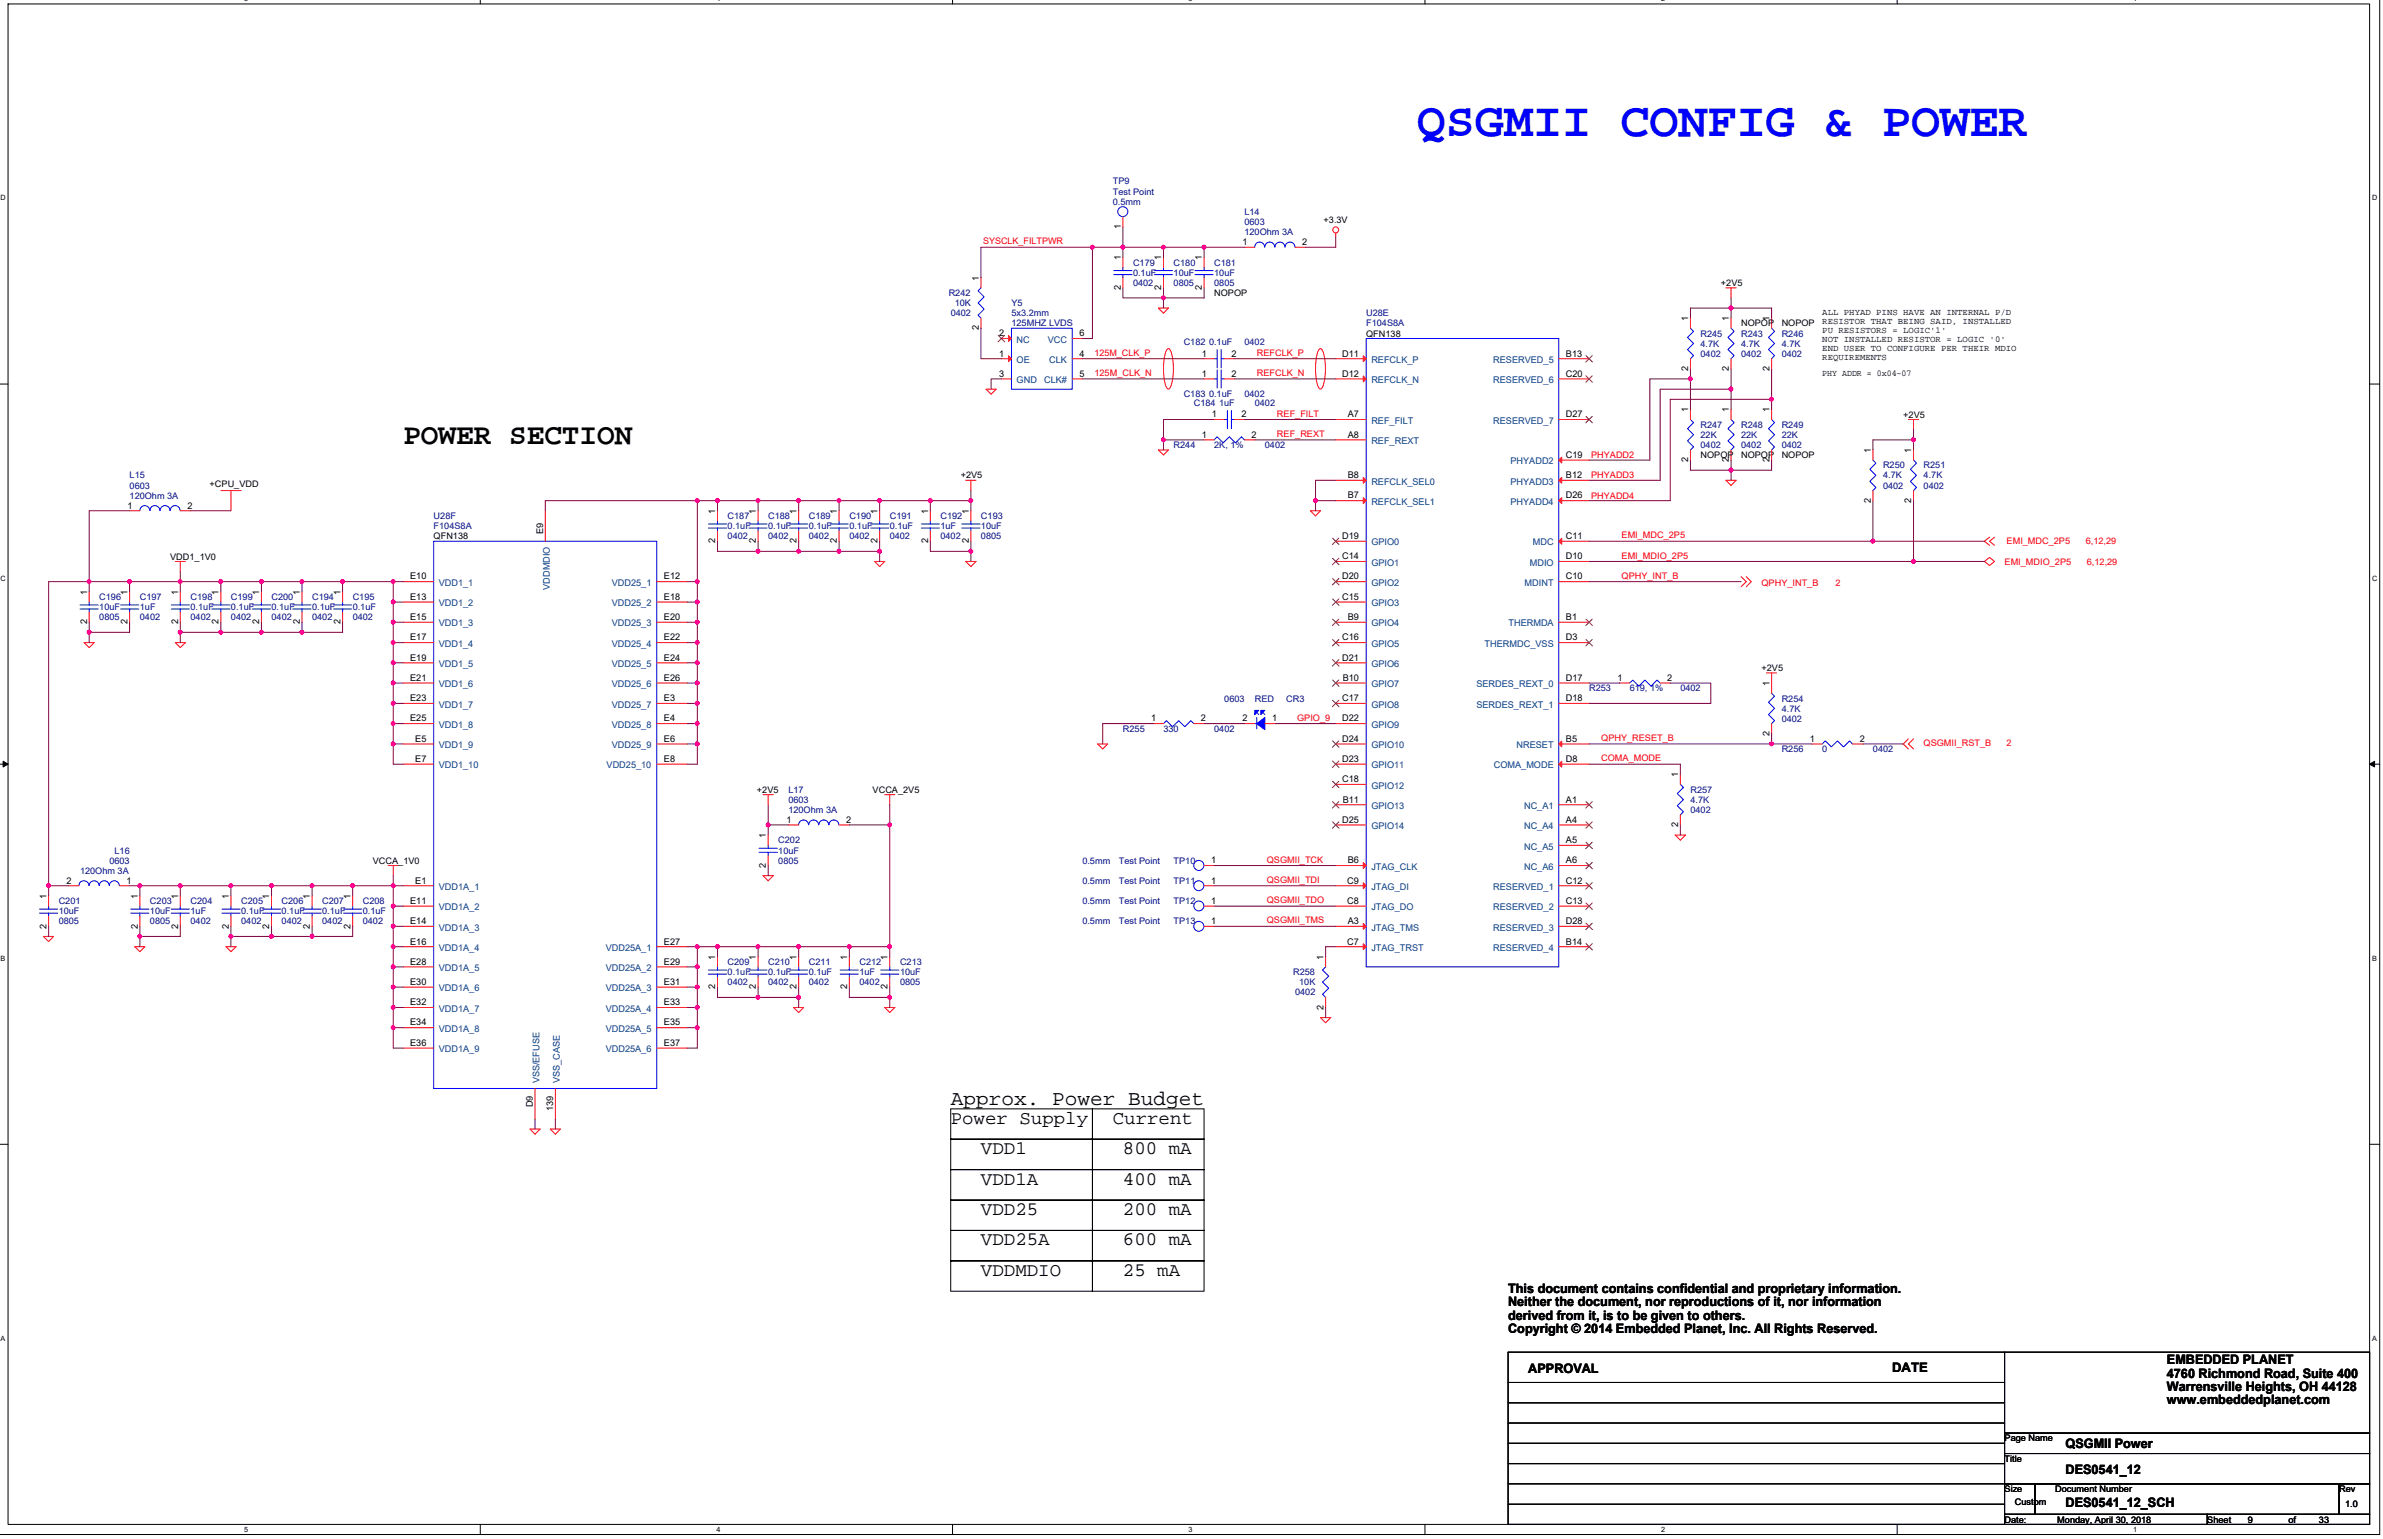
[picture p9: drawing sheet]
<svg xmlns="http://www.w3.org/2000/svg" width="275mm" height="177mm" viewBox="0 0 275 177" stroke-linecap="round" stroke-linejoin="round" font-family="sans-serif">
<defs><g id="words">
<text font-size="5.6" fill="#00f" x="163.3" y="15.6">QSGMII CONFIG &amp; POWER</text>
<text font-size="3.4" x="46.5" y="51.2">POWER SECTION</text>
<text font-size="2.4" x="109.6" y="127.4">Approx. Power Budget</text>
<g font-size="2.2">
<text x="109.6" y="129.6">Power Supply</text>
<text x="128.3" y="129.6">Current</text>
<text x="113.1" y="133">VDD1</text>
<text x="113.1" y="136.6">VDD1A</text>
<text x="129.5" y="133">800 mA</text>
<text x="129.5" y="136.6">400 mA</text>
<text x="113.1" y="140.1">VDD25</text>
<text x="113.1" y="143.6">VDD25A</text>
<text x="129.5" y="143.6">600 mA</text>
<text x="129.5" y="140.1">200 mA</text>
<text x="113.1" y="147.1">VDDMDIO</text>
<text x="129.5" y="147.1">25 mA</text>
</g>
<g font-size="1.5">
<text x="173.9" y="149">This document contains confidential and proprietary information.</text>
<text x="173.9" y="150.6">Neither the document, nor reproductions of it, nor information</text>
<text x="173.9" y="152.1">derived from it, is to be given to others.</text>
<text x="173.9" y="153.7">Copyright © 2014 Embedded Planet, Inc. All Rights Reserved.</text>
<text x="176.2" y="158.3">APPROVAL</text>
<text x="218.1" y="158.2">DATE</text>
<text x="249.8" y="157.2">EMBEDDED PLANET</text>
<text x="249.8" y="158.8">4760 Richmond Road, Suite 400</text>
<text x="249.8" y="160.3">Warrensville Heights, OH 44128</text>
<text x="249.8" y="161.9">www.embeddedplanet.com</text>
<text x="238.1" y="166.9">QSGMII Power</text>
<text x="238.1" y="173.7">DES0541_12_SCH</text>
<text x="238.1" y="169.9">DES0541_12</text>
</g>
<g font-size="1.1">
<text x="129.2" y="26.4" transform="rotate(-90 129.2 26.4)">1</text>
<text x="143.2" y="28.2">1</text>
<text x="150.1" y="28.2">2</text>
<text x="112.8" y="32.4" transform="rotate(-90 112.8 32.4)">1</text>
<text x="129.2" y="33.4" transform="rotate(-90 129.2 33.4)">2</text>
<text x="129.2" y="30" transform="rotate(-90 129.2 30)">1</text>
<text x="133.9" y="33.4" transform="rotate(-90 133.9 33.4)">2</text>
<text x="133.9" y="30" transform="rotate(-90 133.9 30)">1</text>
<text x="138.6" y="33.4" transform="rotate(-90 138.6 33.4)">2</text>
<text x="138.6" y="30" transform="rotate(-90 138.6 30)">1</text>
<text x="112.8" y="38.1" transform="rotate(-90 112.8 38.1)">2</text>
<text x="115.2" y="41.1">1</text>
<text x="115.2" y="38.8">2</text>
<text x="124.4" y="38.8">6</text>
<text x="124.4" y="41.1">4</text>
<text x="138.6" y="41.1">1</text>
<text x="142" y="41.1">2</text>
<text x="154.7" y="41.1">D11</text>
<text x="180.5" y="41.1">B13</text>
<text x="194.6" y="37" transform="rotate(-90 194.6 37)">1</text>
<text x="199.3" y="37" transform="rotate(-90 199.3 37)">1</text>
<text x="204" y="37" transform="rotate(-90 204 37)">1</text>
<text x="115.2" y="43.4">3</text>
<text x="124.4" y="43.4">5</text>
<text x="138.6" y="43.4">1</text>
<text x="142" y="43.4">2</text>
<text x="154.7" y="43.4">D12</text>
<text x="180.5" y="43.4">C20</text>
<text x="194.6" y="47.5" transform="rotate(-90 194.6 47.5)">1</text>
<text x="194.6" y="42.8" transform="rotate(-90 194.6 42.8)">2</text>
<text x="199.3" y="47.5" transform="rotate(-90 199.3 47.5)">1</text>
<text x="199.3" y="42.8" transform="rotate(-90 199.3 42.8)">2</text>
<text x="204" y="47.5" transform="rotate(-90 204 47.5)">1</text>
<text x="204" y="42.8" transform="rotate(-90 204 42.8)">2</text>
<text x="138.6" y="50.5">1</text>
<text x="139.7" y="48.1">1</text>
<text x="143.1" y="48.1">2</text>
<text x="144.3" y="50.5">2</text>
<text x="155.4" y="50.5">A8</text>
<text x="155.4" y="48.1">A7</text>
<text x="180.5" y="48.1">D27</text>
<text x="180.5" y="52.8">C19</text>
<text x="194.6" y="53.3" transform="rotate(-90 194.6 53.3)">2</text>
<text x="199.3" y="53.3" transform="rotate(-90 199.3 53.3)">2</text>
<text x="204" y="53.3" transform="rotate(-90 204 53.3)">2</text>
<text x="215.7" y="52.2" transform="rotate(-90 215.7 52.2)">1</text>
<text x="220.3" y="52.2" transform="rotate(-90 220.3 52.2)">1</text>
<text x="14.7" y="58.6">1</text>
<text x="21.6" y="58.6">2</text>
<text x="82.5" y="59.2" transform="rotate(-90 82.5 59.2)">1</text>
<text x="87.1" y="59.2" transform="rotate(-90 87.1 59.2)">1</text>
<text x="91.8" y="59.2" transform="rotate(-90 91.8 59.2)">1</text>
<text x="96.5" y="59.2" transform="rotate(-90 96.5 59.2)">1</text>
<text x="101.2" y="59.2" transform="rotate(-90 101.2 59.2)">1</text>
<text x="107" y="59.2" transform="rotate(-90 107 59.2)">1</text>
<text x="111.7" y="59.2" transform="rotate(-90 111.7 59.2)">1</text>
<text x="155.4" y="55.1">B8</text>
<text x="155.4" y="57.5">B7</text>
<text x="180.5" y="57.5">D26</text>
<text x="180.5" y="55.1">B12</text>
<text x="215.7" y="58" transform="rotate(-90 215.7 58)">2</text>
<text x="220.3" y="58" transform="rotate(-90 220.3 58)">2</text>
<text x="62.6" y="61.6" transform="rotate(-90 62.6 61.6)">E9</text>
<text x="82.5" y="62.6" transform="rotate(-90 82.5 62.6)">2</text>
<text x="87.1" y="62.6" transform="rotate(-90 87.1 62.6)">2</text>
<text x="91.8" y="62.6" transform="rotate(-90 91.8 62.6)">2</text>
<text x="96.5" y="62.6" transform="rotate(-90 96.5 62.6)">2</text>
<text x="101.2" y="62.6" transform="rotate(-90 101.2 62.6)">2</text>
<text x="107" y="62.6" transform="rotate(-90 107 62.6)">2</text>
<text x="111.7" y="62.6" transform="rotate(-90 111.7 62.6)">2</text>
<text x="154.7" y="64.5">C14</text>
<text x="154.7" y="62.1">D19</text>
<text x="180.5" y="62.1">C11</text>
<text x="180.5" y="64.5">D10</text>
<text x="10" y="72" transform="rotate(-90 10 72)">2</text>
<text x="10" y="68.6" transform="rotate(-90 10 68.6)">1</text>
<text x="14.7" y="72" transform="rotate(-90 14.7 72)">2</text>
<text x="14.7" y="68.6" transform="rotate(-90 14.7 68.6)">1</text>
<text x="20.5" y="72" transform="rotate(-90 20.5 72)">2</text>
<text x="20.5" y="68.6" transform="rotate(-90 20.5 68.6)">1</text>
<text x="25.2" y="72" transform="rotate(-90 25.2 72)">2</text>
<text x="25.2" y="68.6" transform="rotate(-90 25.2 68.6)">1</text>
<text x="29.9" y="72" transform="rotate(-90 29.9 72)">2</text>
<text x="29.9" y="68.6" transform="rotate(-90 29.9 68.6)">1</text>
<text x="34.6" y="72" transform="rotate(-90 34.6 72)">2</text>
<text x="34.6" y="68.6" transform="rotate(-90 34.6 68.6)">1</text>
<text x="39.2" y="72" transform="rotate(-90 39.2 72)">2</text>
<text x="39.2" y="68.6" transform="rotate(-90 39.2 68.6)">1</text>
<text x="47.3" y="66.8">E10</text>
<text x="47.3" y="69.1">E13</text>
<text x="47.3" y="71.5">E15</text>
<text x="76.5" y="71.5">E20</text>
<text x="76.5" y="69.1">E18</text>
<text x="76.5" y="66.8">E12</text>
<text x="154.7" y="69.1">C15</text>
<text x="154.7" y="66.8">D20</text>
<text x="155.4" y="71.5">B9</text>
<text x="180.5" y="66.8">C10</text>
<text x="180.5" y="71.5">B1</text>
<text x="47.3" y="76.1">E19</text>
<text x="47.3" y="73.8">E17</text>
<text x="76.5" y="76.1">E24</text>
<text x="76.5" y="73.8">E22</text>
<text x="154.7" y="76.1">D21</text>
<text x="154.7" y="73.8">C16</text>
<text x="180.5" y="73.8">D3</text>
<text x="47.3" y="83.2">E25</text>
<text x="47.3" y="80.8">E23</text>
<text x="47.3" y="78.5">E21</text>
<text x="76.5" y="83.2">E4</text>
<text x="76.5" y="80.8">E3</text>
<text x="76.5" y="78.5">E26</text>
<text x="132.7" y="83.2">1</text>
<text x="138.4" y="83.2">2</text>
<text x="143.2" y="83.2">2</text>
<text x="146.6" y="83.2">1</text>
<text x="154.7" y="83.2">D22</text>
<text x="154.7" y="80.8">C17</text>
<text x="154.8" y="78.5">B10</text>
<text x="180.5" y="80.8">D18</text>
<text x="180.5" y="78.5">D17</text>
<text x="186.5" y="78.5">1</text>
<text x="192.2" y="78.5">2</text>
<text x="204" y="79.1" transform="rotate(-90 204 79.1)">1</text>
<text x="47.9" y="87.8">E7</text>
<text x="47.9" y="85.5">E5</text>
<text x="76.5" y="87.8">E8</text>
<text x="76.5" y="85.5">E6</text>
<text x="154.7" y="87.8">D23</text>
<text x="154.7" y="85.5">D24</text>
<text x="180.5" y="87.8">D8</text>
<text x="180.5" y="85.5">B5</text>
<text x="193.5" y="89.6" transform="rotate(-90 193.5 89.6)">1</text>
<text x="204" y="84.8" transform="rotate(-90 204 84.8)">2</text>
<text x="208.7" y="85.5">1</text>
<text x="214.4" y="85.5">2</text>
<text x="90.7" y="94.8">1</text>
<text x="97.6" y="94.8">2</text>
<text x="154.7" y="94.8">D25</text>
<text x="154.7" y="90.2">C18</text>
<text x="154.8" y="92.5">B11</text>
<text x="180.5" y="92.5">A1</text>
<text x="180.5" y="94.8">A4</text>
<text x="193.5" y="95.3" transform="rotate(-90 193.5 95.3)">2</text>
<text x="7.7" y="101.8">2</text>
<text x="14.6" y="101.8">1</text>
<text x="47.9" y="101.8">E1</text>
<text x="88.3" y="100" transform="rotate(-90 88.3 100)">2</text>
<text x="88.3" y="96.6" transform="rotate(-90 88.3 96.6)">1</text>
<text x="139.6" y="99.5">1</text>
<text x="139.6" y="101.8">1</text>
<text x="155.3" y="101.8">C9</text>
<text x="155.4" y="99.5">B6</text>
<text x="180.5" y="97.2">A5</text>
<text x="180.5" y="99.5">A6</text>
<text x="180.5" y="101.8">C12</text>
<text x="5.4" y="107" transform="rotate(-90 5.4 107)">2</text>
<text x="5.4" y="103.6" transform="rotate(-90 5.4 103.6)">1</text>
<text x="15.9" y="107" transform="rotate(-90 15.9 107)">2</text>
<text x="15.9" y="103.6" transform="rotate(-90 15.9 103.6)">1</text>
<text x="20.5" y="107" transform="rotate(-90 20.5 107)">2</text>
<text x="20.5" y="103.6" transform="rotate(-90 20.5 103.6)">1</text>
<text x="26.4" y="107" transform="rotate(-90 26.4 107)">2</text>
<text x="26.4" y="103.6" transform="rotate(-90 26.4 103.6)">1</text>
<text x="31" y="107" transform="rotate(-90 31 107)">2</text>
<text x="31" y="103.6" transform="rotate(-90 31 103.6)">1</text>
<text x="35.7" y="107" transform="rotate(-90 35.7 107)">2</text>
<text x="35.7" y="103.6" transform="rotate(-90 35.7 103.6)">1</text>
<text x="40.4" y="107" transform="rotate(-90 40.4 107)">2</text>
<text x="40.4" y="103.6" transform="rotate(-90 40.4 103.6)">1</text>
<text x="47.3" y="104.2">E11</text>
<text x="47.3" y="106.5">E14</text>
<text x="139.6" y="104.2">1</text>
<text x="139.6" y="106.5">1</text>
<text x="155.3" y="104.2">C8</text>
<text x="155.4" y="106.5">A3</text>
<text x="180.5" y="106.5">D28</text>
<text x="180.5" y="104.2">C13</text>
<text x="47.3" y="111.2">E28</text>
<text x="47.3" y="108.9">E16</text>
<text x="47.3" y="113.5">E30</text>
<text x="76.5" y="113.5">E31</text>
<text x="76.5" y="111.2">E29</text>
<text x="76.5" y="108.9">E27</text>
<text x="82.5" y="110.6" transform="rotate(-90 82.5 110.6)">1</text>
<text x="87.1" y="110.6" transform="rotate(-90 87.1 110.6)">1</text>
<text x="91.8" y="110.6" transform="rotate(-90 91.8 110.6)">1</text>
<text x="97.7" y="110.6" transform="rotate(-90 97.7 110.6)">1</text>
<text x="102.3" y="110.6" transform="rotate(-90 102.3 110.6)">1</text>
<text x="152.6" y="110.6" transform="rotate(-90 152.6 110.6)">1</text>
<text x="155.3" y="108.9">C7</text>
<text x="180.5" y="108.9">B14</text>
<text x="47.3" y="118.2">E34</text>
<text x="47.3" y="115.9">E32</text>
<text x="76.5" y="118.2">E35</text>
<text x="76.5" y="115.9">E33</text>
<text x="82.5" y="114" transform="rotate(-90 82.5 114)">2</text>
<text x="87.1" y="114" transform="rotate(-90 87.1 114)">2</text>
<text x="91.8" y="114" transform="rotate(-90 91.8 114)">2</text>
<text x="97.7" y="114" transform="rotate(-90 97.7 114)">2</text>
<text x="102.3" y="114" transform="rotate(-90 102.3 114)">2</text>
<text x="152.6" y="116.4" transform="rotate(-90 152.6 116.4)">2</text>
<text x="47.3" y="120.6">E36</text>
<text x="76.5" y="120.6">E37</text>
<text x="61.4" y="127.6" transform="rotate(-90 61.4 127.6)">D9</text>
<text x="63.8" y="128.1" transform="rotate(-90 63.8 128.1)">139</text>
</g>
<g font-size="1.1" fill="#004080">
<text x="117.2" y="41.8">OE</text>
<text x="117.2" y="39.5">NC</text>
<text x="120.8" y="39.5">VCC</text>
<text x="121" y="41.8">CLK</text>
<text x="158.1" y="41.8">REFCLK_P</text>
<text x="172.1" y="41.8">RESERVED_5</text>
<text x="117.2" y="44.2">GND</text>
<text x="120.4" y="44.2">CLK#</text>
<text x="158.1" y="44.2">REFCLK_N</text>
<text x="172.1" y="44.2">RESERVED_6</text>
<text x="158.1" y="51.2">REF_REXT</text>
<text x="158.1" y="48.8">REF_FILT</text>
<text x="172.1" y="48.8">RESERVED_7</text>
<text x="174.1" y="53.5">PHYADD2</text>
<text x="158.1" y="55.8">REFCLK_SEL0</text>
<text x="158.1" y="58.2">REFCLK_SEL1</text>
<text x="174.1" y="58.2">PHYADD4</text>
<text x="174.1" y="55.8">PHYADD3</text>
<text x="158.1" y="65.2">GPIO1</text>
<text x="158.1" y="62.9">GPIO0</text>
<text x="176.4" y="65.2">MDIO</text>
<text x="176.7" y="62.9">MDC</text>
<text x="50.6" y="67.5">VDD1_1</text>
<text x="50.6" y="69.9">VDD1_2</text>
<text x="63.4" y="68" transform="rotate(-90 63.4 68)">VDDMDIO</text>
<text x="70.5" y="69.9">VDD25_2</text>
<text x="70.5" y="67.5">VDD25_1</text>
<text x="158.1" y="69.9">GPIO3</text>
<text x="158.1" y="67.5">GPIO2</text>
<text x="175.8" y="67.5">MDINT</text>
<text x="50.6" y="76.9">VDD1_5</text>
<text x="50.6" y="74.6">VDD1_4</text>
<text x="50.6" y="72.2">VDD1_3</text>
<text x="70.5" y="76.9">VDD25_5</text>
<text x="70.5" y="74.6">VDD25_4</text>
<text x="70.5" y="72.2">VDD25_3</text>
<text x="158.1" y="76.9">GPIO6</text>
<text x="158.1" y="74.6">GPIO5</text>
<text x="158.1" y="72.2">GPIO4</text>
<text x="171.2" y="74.6">THERMDC_VSS</text>
<text x="173.9" y="72.2">THERMDA</text>
<text x="50.6" y="83.9">VDD1_8</text>
<text x="50.6" y="81.6">VDD1_7</text>
<text x="50.6" y="79.2">VDD1_6</text>
<text x="70.5" y="83.9">VDD25_8</text>
<text x="70.5" y="81.6">VDD25_7</text>
<text x="70.5" y="79.2">VDD25_6</text>
<text x="158.1" y="83.9">GPIO9</text>
<text x="158.1" y="81.6">GPIO8</text>
<text x="158.1" y="79.2">GPIO7</text>
<text x="170.2" y="81.6">SERDES_REXT_1</text>
<text x="170.2" y="79.2">SERDES_REXT_0</text>
<text x="50.6" y="88.6">VDD1_10</text>
<text x="50.6" y="86.2">VDD1_9</text>
<text x="69.9" y="88.6">VDD25_10</text>
<text x="70.5" y="86.2">VDD25_9</text>
<text x="158.1" y="88.6">GPIO11</text>
<text x="158.1" y="86.2">GPIO10</text>
<text x="172.2" y="88.6">COMA_MODE</text>
<text x="174.8" y="86.2">NRESET</text>
<text x="158.1" y="95.6">GPIO14</text>
<text x="158.1" y="93.3">GPIO13</text>
<text x="158.1" y="90.9">GPIO12</text>
<text x="175.7" y="93.3">NC_A1</text>
<text x="175.7" y="95.6">NC_A4</text>
<text x="158.1" y="100.3">JTAG_CLK</text>
<text x="175.7" y="97.9">NC_A5</text>
<text x="175.7" y="100.3">NC_A6</text>
<text x="50.6" y="104.9">VDD1A_2</text>
<text x="50.6" y="107.3">VDD1A_3</text>
<text x="50.6" y="102.6">VDD1A_1</text>
<text x="158.1" y="102.6">JTAG_DI</text>
<text x="158.1" y="104.9">JTAG_DO</text>
<text x="158.1" y="107.3">JTAG_TMS</text>
<text x="172.1" y="107.3">RESERVED_3</text>
<text x="172.1" y="104.9">RESERVED_2</text>
<text x="172.1" y="102.6">RESERVED_1</text>
<text x="50.6" y="111.9">VDD1A_5</text>
<text x="50.6" y="109.6">VDD1A_4</text>
<text x="69.8" y="111.9">VDD25A_2</text>
<text x="69.8" y="109.6">VDD25A_1</text>
<text x="158.1" y="109.6">JTAG_TRST</text>
<text x="172.1" y="109.6">RESERVED_4</text>
<text x="50.6" y="118.9">VDD1A_8</text>
<text x="50.6" y="116.6">VDD1A_7</text>
<text x="50.6" y="114.3">VDD1A_6</text>
<text x="69.8" y="118.9">VDD25A_5</text>
<text x="69.8" y="116.6">VDD25A_4</text>
<text x="69.8" y="114.3">VDD25A_3</text>
<text x="50.6" y="121.3">VDD1A_9</text>
<text x="62.2" y="124.9" transform="rotate(-90 62.2 124.9)">VSS/EFUSE</text>
<text x="64.5" y="124.9" transform="rotate(-90 64.5 124.9)">VSS_CASE</text>
<text x="69.8" y="121.3">VDD25A_6</text>
</g>
<g font-size="1" fill="#000080">
<text x="128.3" y="21.3">TP9</text>
<text x="128.3" y="22.4">Test Point</text>
<text x="128.3" y="23.6">0.5mm</text>
<text x="143.5" y="24.8">L14</text>
<text x="143.5" y="27.1">120Ohm 3A</text>
<text x="143.5" y="25.9">0603</text>
<text x="109.4" y="34.1">R242</text>
<text x="110.1" y="35.3">10K</text>
<text x="116.6" y="35.3">Y5</text>
<text x="130.6" y="30.6">C179</text>
<text x="130.6" y="31.8">0.1uF</text>
<text x="130.6" y="32.9">0402</text>
<text x="135.3" y="30.6">C180</text>
<text x="135.3" y="31.8">10uF</text>
<text x="135.3" y="32.9">0805</text>
<text x="140" y="30.6">C181</text>
<text x="140" y="31.8">10uF</text>
<text x="140" y="32.9">0805</text>
<text x="109.6" y="36.5">0402</text>
<text x="116.6" y="37.6">125MHZ LVDS</text>
<text x="116.6" y="36.5">5x3.2mm</text>
<text x="136.5" y="39.7">C182 0.1uF</text>
<text x="143.5" y="39.7">0402</text>
<text x="157.5" y="37.6">F104S8A</text>
<text x="157.5" y="36.5">U28E</text>
<text x="196" y="38.8">R245</text>
<text x="196" y="40">4.7K</text>
<text x="196" y="41.1">0402</text>
<text x="200.7" y="38.8">R243</text>
<text x="200.7" y="40">4.7K</text>
<text x="200.7" y="41.1">0402</text>
<text x="205.4" y="38.8">R246</text>
<text x="205.4" y="40">4.7K</text>
<text x="205.4" y="41.1">0402</text>
<text x="136.5" y="45.8">C183 0.1uF</text>
<text x="137.6" y="46.7">C184 1uF</text>
<text x="143.5" y="45.8">0402</text>
<text x="144.6" y="46.7">0402</text>
<text x="135.3" y="51.7">R244</text>
<text x="140" y="51.7">2K, 1%</text>
<text x="145.8" y="51.7">0402</text>
<text x="196" y="49.3">R247</text>
<text x="196" y="50.5">22K</text>
<text x="196" y="51.7">0402</text>
<text x="200.7" y="49.3">R248</text>
<text x="200.7" y="50.5">22K</text>
<text x="200.7" y="51.7">0402</text>
<text x="205.4" y="49.3">R249</text>
<text x="205.4" y="50.5">22K</text>
<text x="205.4" y="51.7">0402</text>
<text x="217.1" y="54">R250</text>
<text x="221.8" y="54">R251</text>
<text x="14.9" y="55.2">L15</text>
<text x="14.9" y="57.5">120Ohm 3A</text>
<text x="14.9" y="56.3">0603</text>
<text x="50" y="59.8">U28F</text>
<text x="83.9" y="59.8">C187</text>
<text x="88.6" y="59.8">C188</text>
<text x="93.2" y="59.8">C189</text>
<text x="97.9" y="59.8">C190</text>
<text x="102.6" y="59.8">C191</text>
<text x="108.4" y="59.8">C192</text>
<text x="113.1" y="59.8">C193</text>
<text x="217.1" y="55.2">4.7K</text>
<text x="217.1" y="56.3">0402</text>
<text x="221.8" y="55.2">4.7K</text>
<text x="221.8" y="56.3">0402</text>
<text x="50" y="61">F104S8A</text>
<text x="83.9" y="61">0.1uF</text>
<text x="83.9" y="62.2">0402</text>
<text x="88.6" y="61">0.1uF</text>
<text x="88.6" y="62.2">0402</text>
<text x="93.2" y="61">0.1uF</text>
<text x="93.2" y="62.2">0402</text>
<text x="97.9" y="61">0.1uF</text>
<text x="97.9" y="62.2">0402</text>
<text x="102.6" y="61">0.1uF</text>
<text x="102.6" y="62.2">0402</text>
<text x="108.4" y="61">1uF</text>
<text x="108.4" y="62.2">0402</text>
<text x="113.1" y="61">10uF</text>
<text x="113.1" y="62.2">0805</text>
<text x="11.4" y="69.2">C196</text>
<text x="11.4" y="70.3">10uF</text>
<text x="11.4" y="71.5">0805</text>
<text x="16.1" y="69.2">C197</text>
<text x="16.1" y="70.3">1uF</text>
<text x="16.1" y="71.5">0402</text>
<text x="22" y="69.2">C198</text>
<text x="22" y="70.3">0.1uF</text>
<text x="22" y="71.5">0402</text>
<text x="26.6" y="69.2">C199</text>
<text x="26.6" y="70.3">0.1uF</text>
<text x="26.6" y="71.5">0402</text>
<text x="31.3" y="69.2">C200</text>
<text x="31.3" y="70.3">0.1uF</text>
<text x="31.3" y="71.5">0402</text>
<text x="36" y="69.2">C194</text>
<text x="36" y="70.3">0.1uF</text>
<text x="36" y="71.5">0402</text>
<text x="40.7" y="69.2">C195</text>
<text x="40.7" y="70.3">0.1uF</text>
<text x="40.7" y="71.5">0402</text>
<text x="141.1" y="80.9">0603</text>
<text x="144.6" y="80.9">RED</text>
<text x="148.3" y="80.9">CR3</text>
<text x="183.2" y="79.7">R253</text>
<text x="187.9" y="79.7">619, 1%</text>
<text x="193.7" y="79.7">0402</text>
<text x="205.4" y="80.9">R254</text>
<text x="205.4" y="82">4.7K</text>
<text x="205.4" y="83.2">0402</text>
<text x="129.5" y="84.4">R255</text>
<text x="134.1" y="84.4">330</text>
<text x="140" y="84.4">0402</text>
<text x="205.4" y="86.7">R256</text>
<text x="210.1" y="86.7">0</text>
<text x="215.9" y="86.7">0402</text>
<text x="90.9" y="91.4">L17</text>
<text x="90.9" y="93.7">120Ohm 3A</text>
<text x="90.9" y="92.6">0603</text>
<text x="194.9" y="91.4">R257</text>
<text x="194.9" y="92.6">4.7K</text>
<text x="194.9" y="93.7">0402</text>
<text x="9.2" y="100.7">120Ohm 3A</text>
<text x="12.6" y="99.6">0603</text>
<text x="13.2" y="98.4">L16</text>
<text x="89.7" y="97.2">C202</text>
<text x="89.7" y="98.4">10uF</text>
<text x="89.7" y="99.6">0805</text>
<text x="124.8" y="99.6">0.5mm</text>
<text x="124.8" y="101.9">0.5mm</text>
<text x="129" y="99.6">Test Point</text>
<text x="129" y="101.9">Test Point</text>
<text x="135.3" y="99.6">TP10</text>
<text x="135.3" y="101.9">TP11</text>
<text x="6.8" y="104.2">C201</text>
<text x="6.8" y="105.4">10uF</text>
<text x="6.8" y="106.6">0805</text>
<text x="17.3" y="104.2">C203</text>
<text x="17.3" y="105.4">10uF</text>
<text x="17.3" y="106.6">0805</text>
<text x="22" y="104.2">C204</text>
<text x="22" y="105.4">1uF</text>
<text x="22" y="106.6">0402</text>
<text x="27.8" y="104.2">C205</text>
<text x="27.8" y="105.4">0.1uF</text>
<text x="27.8" y="106.6">0402</text>
<text x="32.5" y="104.2">C206</text>
<text x="32.5" y="105.4">0.1uF</text>
<text x="32.5" y="106.6">0402</text>
<text x="37.1" y="104.2">C207</text>
<text x="37.1" y="105.4">0.1uF</text>
<text x="37.1" y="106.6">0402</text>
<text x="41.8" y="104.2">C208</text>
<text x="41.8" y="105.4">0.1uF</text>
<text x="41.8" y="106.6">0402</text>
<text x="124.8" y="104.2">0.5mm</text>
<text x="124.8" y="106.6">0.5mm</text>
<text x="129" y="104.2">Test Point</text>
<text x="129" y="106.6">Test Point</text>
<text x="135.3" y="104.2">TP12</text>
<text x="135.3" y="106.6">TP13</text>
<text x="83.9" y="111.2">C209</text>
<text x="83.9" y="112.4">0.1uF</text>
<text x="83.9" y="113.6">0402</text>
<text x="88.6" y="111.2">C210</text>
<text x="88.6" y="112.4">0.1uF</text>
<text x="88.6" y="113.6">0402</text>
<text x="93.2" y="111.2">C211</text>
<text x="93.2" y="112.4">0.1uF</text>
<text x="93.2" y="113.6">0402</text>
<text x="99.1" y="111.2">C212</text>
<text x="99.1" y="112.4">1uF</text>
<text x="99.1" y="113.6">0402</text>
<text x="103.8" y="111.2">C213</text>
<text x="103.8" y="112.4">10uF</text>
<text x="103.8" y="113.6">0805</text>
<text x="149.1" y="112.4">R258</text>
<text x="149.8" y="113.6">10K</text>
<text x="149.3" y="114.7">0402</text>
</g>
<g font-size="1" fill="#f00">
<text x="113.3" y="28.2">SYSCLK_FILTPWR</text>
<text x="126.2" y="41">125M_CLK_P</text>
<text x="144.9" y="41">REFCLK_P</text>
<text x="126.2" y="43.3">125M_CLK_N</text>
<text x="144.9" y="43.3">REFCLK_N</text>
<text x="147.2" y="50.4">REF_REXT</text>
<text x="147.2" y="48">REF_FILT</text>
<text x="183.4" y="52.8">PHYADD2</text>
<text x="183.4" y="55.1">PHYADD3</text>
<text x="183.4" y="57.5">PHYADD4</text>
<text x="186.9" y="62.1">EMI_MDC_2P5</text>
<text x="186.9" y="64.4">EMI_MDIO_2P5</text>
<text x="231.1" y="65.1">EMI_MDIO_2P5</text>
<text x="231.3" y="62.7">EMI_MDC_2P5</text>
<text x="240.4" y="62.7">6,12,29</text>
<text x="240.6" y="65.1">6,12,29</text>
<text x="186.9" y="66.7">QPHY_INT_B</text>
<text x="203.1" y="67.5">QPHY_INT_B</text>
<text x="211.6" y="67.5">2</text>
<text x="149.5" y="83.1">GPIO_9</text>
<text x="184.6" y="87.7">COMA_MODE</text>
<text x="184.6" y="85.4">QPHY_RESET_B</text>
<text x="221.8" y="86">QSGMII_RST_B</text>
<text x="231.3" y="86">2</text>
<text x="146" y="99.4">QSGMII_TCK</text>
<text x="146" y="101.8">QSGMII_TDI</text>
<text x="146" y="104.1">QSGMII_TDO</text>
<text x="146" y="106.4">QSGMII_TMS</text>
</g>
<g font-size="1">
<text x="152.6" y="25.7">+3.3V</text>
<text x="140" y="34.1">NOPOP</text>
<text x="198.4" y="32.9">+2V5</text>
<text x="157.5" y="38.8">QFN138</text>
<text x="200.7" y="37.6">NOPOP</text>
<text x="205.4" y="37.6">NOPOP</text>
<text x="210.1" y="36.3">ALL PHYAD PINS HAVE AN INTERNAL P/D</text>
<text x="210.1" y="37.3">RESISTOR THAT BEING SAID, INSTALLED</text>
<text x="210.1" y="38.4">PU RESISTORS = LOGIC'1'</text>
<text x="210.1" y="39.4">NOT INSTALLED RESISTOR = LOGIC '0'</text>
<text x="210.1" y="40.5">END USER TO CONFIGURE PER THEIR MDIO</text>
<text x="210.1" y="41.5">REQUIREMENTS</text>
<text x="210.1" y="43.3">PHY ADDR = 0x04~07</text>
<text x="196" y="52.8">NOPOP</text>
<text x="200.7" y="52.8">NOPOP</text>
<text x="205.4" y="52.8">NOPOP</text>
<text x="219.4" y="48.1">+2V5</text>
<text x="24.2" y="56.1">+CPU_VDD</text>
<text x="110.8" y="55.2">+2V5</text>
<text x="19.6" y="64.5">VDD1_1V0</text>
<text x="50" y="62.2">QFN138</text>
<text x="203.1" y="77.4">+2V5</text>
<text x="87.3" y="91.4">+2V5</text>
<text x="100.6" y="91.4">VCCA_2V5</text>
<text x="43" y="99.6">VCCA_1V0</text>
<text x="231.1" y="166.1">Page Name</text>
<text x="231.1" y="168.5">Title</text>
<text x="231.1" y="172">Size</text>
<text x="232.3" y="173.5">Custom</text>
<text x="236.9" y="172">Document Number</text>
<text x="269.7" y="172">Rev</text>
<text x="270.4" y="173.7">1.0</text>
<text x="231.1" y="175.5">Date:</text>
<text x="237.2" y="175.5">Monday, April 30, 2018</text>
<text x="254.5" y="175.5">Sheet</text>
<text x="259.1" y="175.5">9</text>
<text x="263.8" y="175.5">of</text>
<text x="267.3" y="175.5">33</text>
</g>
<g font-size=".8">
<text x="28.1" y=".2">5</text>
<text x="82.6" y=".2">4</text>
<text x="137" y=".2">3</text>
<text x="191.5" y=".2">2</text>
<text x="245.9" y=".2">1</text>
<text x=".1" y="23.1">D</text>
<text x="273.5" y="23.1">D</text>
<text x=".1" y="66.9">C</text>
<text x="273.5" y="66.9">C</text>
<text x=".1" y="110.7">B</text>
<text x="273.5" y="110.7">B</text>
<text x=".1" y="154.5">A</text>
<text x="273.5" y="154.5">A</text>
<text x="28.1" y="176.6">5</text>
<text x="82.6" y="176.6">4</text>
<text x="137" y="176.6">3</text>
<text x="191.5" y="176.6">2</text>
<text x="245.9" y="176.6">1</text>
</g>
</g></defs>
<path d="M274.3 -.1v177h-274.4M.9 .5h272.3v175.2h-272.3z" fill="none" stroke="#000" stroke-width=".12"/>
<g fill="#fff">
<path d="M28.1 -.1h.5v.4h-.5z"/>
<path d="M28.1 175.8h.5v1h-.5z"/>
</g>
<path d="M55.4 -.1v.6M55.4 175.7v1.2" fill="none" stroke="#000" stroke-width=".12"/>
<g fill="#fff">
<path d="M82.6 -.1h.5v.4h-.5z"/>
<path d="M82.6 175.8h.5v1h-.5z"/>
</g>
<path d="M109.8 -.1v.6M109.8 175.7v1.2" fill="none" stroke="#000" stroke-width=".12"/>
<g fill="#fff">
<path d="M137 -.1h.5v.4h-.5z"/>
<path d="M137 175.8h.5v1h-.5z"/>
</g>
<path d="M164.3 -.1v.6M164.3 175.7v1.2" fill="none" stroke="#000" stroke-width=".12"/>
<g fill="#fff">
<path d="M191.5 -.1h.5v.4h-.5z"/>
<path d="M191.5 175.8h.5v1h-.5z"/>
</g>
<path d="M218.7 -.1v.6M218.7 175.7v1.2" fill="none" stroke="#000" stroke-width=".12"/>
<g fill="#fff">
<path d="M245.9 -.1h.5v.4h-.5z"/>
<path d="M245.9 175.8h.5v1h-.5z"/>
<path d="M.1 22.4h.6v.9h-.6z"/>
<path d="M273.5 22.4h.6v.9h-.6z"/>
<path d="M.1 66.2h.6v.9h-.6z"/>
<path d="M273.5 66.2h.6v.9h-.6z"/>
</g>
<path d="M-.1 44.3h1M273.2 44.3h1.1" fill="none" stroke="#000" stroke-width=".12"/>
<g fill="#fff">
<path d="M.1 110h.5v.9h-.5z"/>
<path d="M273.5 110h.5v.9h-.5z"/>
</g>
<path d="M-.1 88.1h1M273.2 88.1h1.1" fill="none" stroke="#000" stroke-width=".12"/>
<path d="M.4 87.7l.5 .4-.5 .3zM273.2 88.1l.5-.4v.7z" fill="#000" stroke="#000" stroke-width=".12"/>
<g fill="#fff">
<path d="M.1 153.8h.5v.9h-.5z"/>
<path d="M273.5 153.8h.5v.9h-.5z"/>
</g>
<g fill="none" stroke="#000" stroke-width=".12">
<path d="M-.1 131.9h1M109.6 127.8h16.3v3.5h-16.3zM109.6 131.3h16.3v3.5h-16.3zM109.6 134.8h16.3v3.5h-16.3zM109.6 138.3h16.3v3.5h-16.3zM125.9 127.8h12.9v3.5h-12.9zM125.9 131.3h12.9v3.5h-12.9zM125.9 134.8h12.9v3.5h-12.9zM125.9 138.3h12.9v3.5h-12.9zM273.2 131.9h1.1M109.6 141.8h16.3v3.5h-16.3zM109.6 145.3h16.3v3.5h-16.3z"/>
<path d="M125.9 141.8h12.9v3.5h-12.9zM125.9 145.3h12.9v3.5h-12.9zM173.9 159.4h57.2M231.1 155.9h42.1v9.3h-42.1zM231.1 155.9h-57.2v19.8h57.2M173.9 173.4h57.2M173.9 171h57.2M173.9 168.7h57.2M173.9 166.4h57.2M173.9 164h57.2M173.9 161.7h57.2M231.1 165.2h42.1v2.3h-42.1z"/>
<path d="M231.1 167.5h42.1v3.5h-42.1zM231.1 171h3.5v3.6h-3.5zM231.1 174.6h23.4v1.1h-23.4zM234.6 171h35.1v3.6h-35.1zM254.5 174.6h18.7v1.1h-18.7zM269.7 171h3.5v3.6h-3.5z"/>
</g>
<g fill="none" stroke="#f00" stroke-width=".12">
<path d="M113.1 32v1.2M113.1 36.7v1.1M115.4 39h1.2M123.6 39h1.2M129.5 29.7v1.1M129.5 32v1.2M129.5 25v1.2M133.5 35.5h1.2l-.6 .6zM134.1 29.7v1.1M134.1 32v1.2M138.8 29.7v1.1M138.8 32v1.2"/>
<path d="M143.5 28.5h1.1M149.3 28.5h1.2M154 26.9v.4M194.9 36.7v1.1M199 33.2h1.1M199.6 33.2v1.1M199.6 36.7v1.1M204.2 36.7v1.1M14.9 58.9h1.2M20.8 58.9h1.2M25.5 56.5h2.3M26.6 56.5v2.4"/>
<path d="M62.9 58.9v3.5M82.7 58.9v1.1M87.4 58.9v1.1M92.1 58.9v1.1M96.7 58.9v1.1M101.4 58.9v1.1M107.2 58.9v1.1M111.3 55.4h1.2M111.9 55.4v1.1M111.9 58.9v1.1M113.7 44.9h1.1l-.5 .5zM115.4 43.7h1.2"/>
<path d="M115.4 41.3h1.2M123.6 41.3h1.2M123.6 43.7h1.2M133.5 51.9h1.2l-.6 .5zM134.5 40.3l.2-.1a1.93 1.93 0 0 1 .5 1.6 6.2 6.2 0 0 1-.3 2.9l-.2 .1a1.89 1.89 0 0 1-.5-1.6 6.2 6.2 0 0 1 .3-2.9zM138.8 41.3h1.2M138.8 43.7h1.2M138.8 50.7h1.2M140 48.4h1.1M141.1 41.3h1.2M141.1 43.7h1.2M142.3 48.4h1.2"/>
<path d="M143.5 50.7h1.1M151.1 58.9h1.1l-.5 .6zM152 40.3l.2-.1a1.93 1.93 0 0 1 .6 1.6 6.2 6.2 0 0 1-.4 2.9l-.2 .1a1.89 1.89 0 0 1-.5-1.6 6.2 6.2 0 0 1 .3-2.9zM154 50.7h3.5M154 48.4h3.5M154 43.7h3.5M154 41.3h3.5M154 55.4h3.5M154 57.7h3.5M179.7 41.3h3.5M179.7 43.7h3.5M179.7 48.4h3.5"/>
<path d="M179.7 57.7h3.5M179.7 55.4h3.5M179.7 53h3.5M194.9 41.3v1.2M194.9 47.2v1.2M194.9 51.9v1.1M199 55.4h1.1l-.5 .6zM199.6 47.2v1.2M199.6 51.9v1.1M199.6 41.3v1.2M204.2 47.2v1.2M204.2 51.9v1.1"/>
<path d="M204.2 41.3v1.2M215.9 51.9v1.1M215.9 56.5v1.2M220 48.4h1.2M220.6 48.4v1.1M220.6 51.9v1.1M220.6 56.5v1.2M9.7 74.1h1.2l-.6 .5zM10.3 68.2v1.2M10.3 70.6v1.1M14.9 68.2v1.2M14.9 70.6v1.1"/>
<path d="M20.2 74.1h1.2l-.6 .5zM20.2 64.7h1.2M20.8 64.7v1.2M20.8 68.2v1.2M20.8 70.6v1.1M25.5 68.2v1.2M25.5 70.6v1.1M30.1 68.2v1.2M30.1 70.6v1.1M34.8 68.2v1.2M34.8 70.6v1.1M39.5 68.2v1.2"/>
<path d="M39.5 70.6v1.1M46.5 78.7h3.5M46.5 76.4h3.5M46.5 74.1h3.5M46.5 67h3.5M46.5 69.4h3.5M46.5 71.7h3.5M75.7 78.7h3.5M75.7 76.4h3.5M75.7 74.1h3.5M75.7 71.7h3.5M75.7 69.4h3.5"/>
<path d="M75.7 67h3.5M82.7 61.2v1.2M87.4 61.2v1.2M92.1 61.2v1.2M96.7 61.2v1.2M100.8 64.7h1.2l-.6 .6zM101.4 61.2v1.2M107.2 61.2v1.2M111.3 64.7h1.2l-.6 .6zM111.9 61.2v1.2M154 78.7h3.5M154 76.4h3.5"/>
<path d="M154 74.1h3.5M154 71.7h3.5M154 69.4h3.5M154 67h3.5M154 64.7h3.5M154 62.4h3.5M179.7 78.7h3.5M179.7 62.4h3.5M179.7 64.7h3.5M179.7 67h3.5M179.7 74.1h3.5M179.7 71.7h3.5"/>
<path d="M186.7 78.7h1.2M191.4 78.7h1.1M200.7 66.5l.6 .5-.6 .6M201.3 66.5l.6 .5-.6 .6M203.6 77.6h1.2M204.2 77.6v2.3M228.8 64.7l.6-.4 .5 .4-.5 .5zM229.4 61.9l-.6 .5 .6 .5M229.9 61.9l-.5 .5 .5 .5M44.7 99.8h1.2M45.3 99.8v1.1M46.5 88.1h3.5"/>
<path d="M46.5 85.8h3.5M46.5 83.4h3.5M46.5 81.1h3.5M75.7 88.1h3.5M75.7 85.8h3.5M75.7 83.4h3.5M75.7 81.1h3.5M88 91.6h1.2M88.6 91.6v1.2M88.6 96.3v1.1M88.6 98.6v1.2M90.9 95.1h1.2"/>
<path d="M96.7 95.1h1.2M102 91.6h1.2M102.6 91.6v1.2M126.5 85.8h1.2l-.6 .5zM133 83.4h1.1M137.6 83.4h1.2M138.8 99.8h1.2M143.5 83.4h1.1M145.8 83.4h1.2M154 95.1h3.5M154 92.8h3.5M154 90.4h3.5"/>
<path d="M154 88.1h3.5M154 85.8h3.5M154 83.4h3.5M154 81.1h3.5M154 99.8h3.5M179.7 81.1h3.5M179.7 88.1h3.5M179.7 85.8h3.5M179.7 92.8h3.5M179.7 95.1h3.5M179.7 97.4h3.5M179.7 99.8h3.5"/>
<path d="M193.1 96.3h1.2l-.6 .5zM193.7 89.2v1.2M193.7 93.9v1.2M204.2 83.4v1.2M208.9 85.8h1.2M213.6 85.8h1.2M220 85.2l-.6 .6 .6 .5M220.6 85.2l-.6 .6 .6 .5M5 107.9h1.2l-.6 .6zM5.6 103.3v1.1M5.6 105.6v1.2M7.9 102.1h1.2"/>
<path d="M13.8 102.1h1.1M15.5 109.1h1.2l-.6 .6zM16.1 103.3v1.1M16.1 105.6v1.2M20.8 103.3v1.1M20.8 105.6v1.2M26.1 109.1h1.1l-.6 .6zM26.6 103.3v1.1M26.6 105.6v1.2M31.3 103.3v1.1M31.3 105.6v1.2M36 103.3v1.1"/>
<path d="M36 105.6v1.2M40.7 103.3v1.1M40.7 105.6v1.2M46.5 118.5h3.5M46.5 116.1h3.5M46.5 111.5h3.5M46.5 109.1h3.5M46.5 104.4h3.5M46.5 106.8h3.5M46.5 113.8h3.5M46.5 102.1h3.5M75.7 118.5h3.5"/>
<path d="M75.7 116.1h3.5M75.7 113.8h3.5M75.7 111.5h3.5M75.7 109.1h3.5M82.7 110.3v1.2M82.7 112.6v1.2M87.4 110.3v1.2M87.4 112.6v1.2M88 100.9h1.2l-.6 .6zM91.5 116.1h1.1l-.5 .6zM92.1 110.3v1.2M92.1 112.6v1.2"/>
<path d="M97.9 110.3v1.2M97.9 112.6v1.2M102 116.1h1.2l-.6 .6zM102.6 110.3v1.2M102.6 112.6v1.2M138.8 102.1h1.2M138.8 104.4h1.2M138.8 106.8h1.2M152.2 117.3h1.2l-.6 .6zM152.8 110.3v1.2M152.8 115v1.1M154 102.1h3.5"/>
<path d="M154 104.4h3.5M154 109.1h3.5M154 106.8h3.5M179.7 109.1h3.5M179.7 106.8h3.5M179.7 104.4h3.5M179.7 102.1h3.5M46.5 120.8h3.5M61.1 130.1h1.2l-.6 .6zM61.7 125.5v3.5M63.4 130.1h1.2l-.6 .6zM64 125.5v3.5"/>
<path d="M75.7 120.8h3.5"/>
<circle cx="154" cy="26.5" r=".34"/>
</g>
<g fill="none" stroke="#00f" stroke-width=".12">
<path d="M113.1 33.2l-.3 .3 .6 .7-.6 .7 .6 .7-.6 .7 .3 .4M116.6 37.8h7v7.1h-7zM128.4 31.7h2.1M128.4 31.2h2.1M129.5 31.7v.3M129.5 30.8v.4M133.1 31.7h2.1M133.1 31.2h2.1M134.1 31.7v.3M134.1 30.8v.4M137.7 31.7h2.1M137.7 31.2h2.1"/>
<path d="M138.8 31.7v.3M138.8 30.8v.4M144.6 28.5a.57 .57 0 0 1 .6-.6 .57 .57 0 0 1 .6 .6 .58 .58 0 0 1 .6-.6 .58 .58 0 0 1 .6 .6 .58 .58 0 0 1 .5-.6 .58 .58 0 0 1 .6 .6M148.1 28.5a.57 .57 0 0 1 .6-.6 .57 .57 0 0 1 .6 .6M157.5 39h22.2v72.5h-22.2zM194.9 37.8l.3 .4-.7 .7 .7 .7-.7 .7 .7 .7-.3 .3M199.6 37.8l.3 .4-.7 .7 .7 .7-.7 .7 .7 .7-.3 .3M204.2 37.8l.4 .4-.7 .7 .7 .7-.7 .7 .7 .7-.4 .3M18.4 58.9a.58 .58 0 0 0-.5-.6 .58 .58 0 0 0-.6 .6 .57 .57 0 0 0-.6-.6 .57 .57 0 0 0-.6 .6M19.6 58.9a.57 .57 0 0 0-.6-.6 .57 .57 0 0 0-.5 .6M20.8 58.9a.57 .57 0 0 0-.6-.6 .57 .57 0 0 0-.6 .6M140 41.3h.3"/>
<path d="M140 43.7h.3M140 50.7l.3-.4 .7 .7 .7-.7 .7 .7 .7-.7 .4 .4M140.3 40.3v2.1M140.3 42.6v2.1M140.8 41.3h.3M140.8 43.7h.3M140.8 40.3v2.1M140.8 42.6v2.1M141.1 48.4h.4M141.5 47.3v2.1M142 48.4h.3M142 47.3v2.1"/>
<path d="M194.9 48.4l.3 .3-.7 .7 .7 .7-.7 .7 .7 .7-.3 .4M199.6 48.4l.3 .3-.7 .7 .7 .7-.7 .7 .7 .7-.3 .4M204.2 48.4l.4 .3-.7 .7 .7 .7-.7 .7 .7 .7-.4 .4M215.9 53l.4 .4-.7 .7 .7 .7-.7 .7 .7 .7-.4 .3M220.6 53l.3 .4-.7 .7 .7 .7-.7 .7 .7 .7-.3 .3M9.2 70.2h2.1M9.2 69.7h2.1M10.3 70.2v.4M10.3 69.4v.3M13.9 70.2h2.1M13.9 69.7h2.1M14.9 70.2v.4"/>
<path d="M14.9 69.4v.3M19.7 70.2h2.1M19.7 69.7h2.1M20.8 70.2v.4M20.8 69.4v.3M24.4 70.2h2.1M24.4 69.7h2.1M25.5 70.2v.4M25.5 69.4v.3M29.1 70.2h2.1M29.1 69.7h2.1M30.1 70.2v.4"/>
<path d="M30.1 69.4v.3M33.8 70.2h2.1M33.8 69.7h2.1M34.8 70.2v.4M34.8 69.4v.3M38.4 70.2h2.1M38.4 69.7h2.1M39.5 70.2v.4M39.5 69.4v.3M50 62.4h25.7v63.1h-25.7zM81.7 60.9h2.1M81.7 60.4h2.1"/>
<path d="M82.7 60.9v.3M82.7 60v.4M86.3 60.9h2.1M86.3 60.4h2.1M87.4 60.9v.3M87.4 60v.4M91 60.9h2.1M91 60.4h2.1M92.1 60.9v.3M92.1 60v.4M95.7 60.9h2.1M95.7 60.4h2.1"/>
<path d="M96.7 60.9v.3M96.7 60v.4M100.4 60.9h2.1M100.4 60.4h2.1M101.4 60.9v.3M101.4 60v.4M106.2 60.9h2.1M106.2 60.4h2.1M107.2 60.9v.3M107.2 60v.4M110.9 60.9h2.1M110.9 60.4h2.1"/>
<path d="M111.9 60.9v.3M111.9 60v.4M187.9 78.7l.3-.3 .7 .7 .7-.7 .7 .7 .7-.7 .4 .3M204.2 79.9l.4 .4-.7 .7 .7 .7-.7 .7 .7 .7-.4 .3M87.5 98.2h2.1M87.5 97.8h2.1M88.6 98.2v.4M88.6 97.4v.4M93.2 95.1a.57 .57 0 0 0-.6-.6 .57 .57 0 0 0-.5 .6M94.4 95.1a.57 .57 0 0 0-.6-.6 .57 .57 0 0 0-.6 .6M96.7 95.1a.58 .58 0 0 0-.6-.6 .58 .58 0 0 0-.6 .6 .57 .57 0 0 0-.5-.6 .57 .57 0 0 0-.6 .6M134.1 83.4l.4-.3 .7 .7 .7-.7 .7 .7 .7-.7 .3 .3"/>
<path d="M144.6 83.4h.3M144.9 82.7v1.3M144.9 82.1l.2 .3M145.6 82.1l.2 .3M193.7 90.4l.4 .4-.7 .7 .7 .7-.7 .7 .7 .7-.4 .3M210.1 85.8l.3-.4 .7 .7 .7-.7 .7 .7 .7-.7 .4 .4M4.5 105.3h2.1M4.5 104.8h2.1M5.6 105.3v.3M5.6 104.4v.4M9.1 102.1a.58 .58 0 0 1 .6-.6 .58 .58 0 0 1 .6 .6M10.3 102.1a.57 .57 0 0 1 .6-.6 .57 .57 0 0 1 .5 .6"/>
<path d="M11.4 102.1a.58 .58 0 0 1 .6-.6 .58 .58 0 0 1 .6 .6 .57 .57 0 0 1 .6-.6 .57 .57 0 0 1 .6 .6M15.1 105.3h2.1M15.1 104.8h2.1M16.1 105.3v.3M16.1 104.4v.4M19.7 105.3h2.1M19.7 104.8h2.1M20.8 105.3v.3M20.8 104.4v.4M25.6 105.3h2.1M25.6 104.8h2.1M26.6 105.3v.3"/>
<path d="M26.6 104.4v.4M30.3 105.3h2.1M30.3 104.8h2.1M31.3 105.3v.3M31.3 104.4v.4M34.9 105.3h2.1M34.9 104.8h2.1M36 105.3v.3M36 104.4v.4M39.6 105.3h2.1M39.6 104.8h2.1M40.7 105.3v.3"/>
<path d="M40.7 104.4v.4M81.7 112.3h2.1M81.7 111.8h2.1M82.7 112.3v.3M82.7 111.5v.3M86.3 112.3h2.1M86.3 111.8h2.1M87.4 112.3v.3M87.4 111.5v.3M91 112.3h2.1M91 111.8h2.1M92.1 112.3v.3"/>
<path d="M92.1 111.5v.3M96.9 112.3h2.1M96.9 111.8h2.1M97.9 112.3v.3M97.9 111.5v.3M101.5 112.3h2.1M101.5 111.8h2.1M102.6 112.3v.3M102.6 111.5v.3M152.8 111.5l-.3 .3 .7 .7-.7 .7 .7 .7-.7 .7 .3 .4"/>
<circle cx="129.4" cy="24.4" r=".57"/>
<circle cx="138.2" cy="99.8" r=".58"/>
<circle cx="138.2" cy="104.4" r=".57"/>
<circle cx="138.2" cy="106.8" r=".57"/>
<circle cx="138.2" cy="102.1" r=".57"/>
</g>
<g fill="#f00" stroke="#f00" stroke-width=".12">
<path d="M116.3 41l.3 .3-.3 .4z"/>
<path d="M116.3 38.7l.3 .3-.3 .4z"/>
<path d="M179.7 57.7l.3-.3v.7z"/>
<path d="M179.7 55.4l.3-.4v.7z"/>
<path d="M179.7 53l.3-.3v.7z"/>
<path d="M157.2 43.3l.3 .4-.3 .3z"/>
<path d="M157.2 41l.3 .3-.3 .4z"/>
<path d="M179.7 62.4l.3-.3v.6z"/>
<path d="M157.2 55l.3 .4-.3 .3z"/>
<path d="M157.2 57.4l.3 .3-.3 .4z"/>
<path d="M157.2 99.4l.3 .4-.3 .3z"/>
<path d="M157.2 101.8l.3 .3-.3 .3z"/>
<path d="M157.2 108.8l.3 .3-.3 .4z"/>
<path d="M157.2 106.4l.3 .4-.3 .3z"/>
<path d="M179.7 88.1l.3-.4v.7z"/>
<path d="M179.7 85.8l.3-.4v.7z"/>
</g>
<g fill="none" stroke="#804000" stroke-width=".12">
<path d="M115.1 38.7l.7 .7M115.8 38.7l-.7 .7M182.8 41l.8 .7M182.8 43.3l.8 .8M182.8 48l.8 .7M183.6 41l-.8 .7M183.6 43.3l-.8 .8M183.6 48l-.8 .7M153.6 78.4l.8 .7M153.6 76l.8 .8M153.6 73.7l.8 .8M153.6 71.4l.8 .7"/>
<path d="M153.6 69l.8 .8M153.6 66.7l.8 .7M153.6 64.4l.8 .7M153.6 62l.8 .8M154.3 78.4l-.7 .7M154.3 76l-.7 .8M154.3 73.7l-.7 .8M154.3 71.4l-.7 .7M154.3 69l-.7 .8M154.3 66.7l-.7 .7M154.3 64.4l-.7 .7M154.3 62l-.7 .8"/>
<path d="M182.8 73.7l.8 .8M182.8 71.4l.8 .7M183.6 73.7l-.8 .8M183.6 71.4l-.8 .7M153.6 94.7l.8 .8M153.6 92.4l.8 .7M153.6 90.1l.8 .7M153.6 87.7l.8 .8M153.6 85.4l.8 .7M153.6 80.7l.8 .8M154.3 94.7l-.7 .8M154.3 92.4l-.7 .7"/>
<path d="M154.3 90.1l-.7 .7M154.3 87.7l-.7 .8M154.3 85.4l-.7 .7M154.3 80.7l-.7 .8M182.8 92.4l.8 .7M182.8 94.7l.8 .8M182.8 97.1l.8 .7M182.8 99.4l.8 .8M183.6 92.4l-.8 .7M183.6 94.7l-.8 .8M183.6 97.1l-.8 .7M183.6 99.4l-.8 .8"/>
<path d="M182.8 108.8l.8 .7M182.8 106.4l.8 .8M182.8 104.1l.8 .7M182.8 101.7l.8 .8M183.6 108.8l-.8 .7M183.6 106.4l-.8 .8M183.6 104.1l-.8 .7M183.6 101.7l-.8 .8"/>
</g>
<g fill="#00f" stroke="#00f" stroke-width=".12">
<path d="M145.3 81.9h.5l-.5 .5z" fill-rule="evenodd"/>
<path d="M144.6 81.9h.5l-.5 .5z" fill-rule="evenodd"/>
<path d="M144.9 83.4l.9-.7v1.4z" fill-rule="evenodd"/>
</g>
<g fill="none" stroke="#800040" stroke-width=".12">
<path d="M113.1 37.8v3.5h2.3M125.9 28.5v10.5h-1.1M125.9 28.5h3.6M125.9 28.5h-12.8v3.5M129.5 28.5v1.2M129.5 26.2v2.3M129.5 33.2v1.1h9.3v-1.1M129.5 28.5h4.6M134.1 28.5v1.2M134.1 33.2v2.3M134.1 28.5h4.7M138.8 28.5v1.2"/>
<path d="M138.8 28.5h4.7M154 27.3v1.2h-3.5M194.9 36.7v-1.2h4.7v1.2M199.6 34.3v1.2h4.6v1.2M14.9 58.9h-4.6v8.1M22 58.9h4.6M80.4 57.7h-17.5v1.2M80.4 57.7h2.3M80.4 57.7v9.3M82.7 57.7v1.2M82.7 57.7h4.7M87.4 57.7h4.7"/>
<path d="M87.4 57.7v1.2M92.1 57.7h4.6M92.1 57.7v1.2M96.7 57.7v1.2M96.7 57.7h4.7v1.2M101.4 57.7h5.8M107.2 57.7v1.2M107.2 57.7h4.7v1.2M111.9 56.5v1.2M115.4 43.7h-1.1v1.2M124.8 41.3h14M124.8 43.7h14"/>
<path d="M134.1 50.7v1.2M134.1 50.7h4.7M140 48.4h-5.9v2.3M142.3 41.3h11.7M142.3 43.7h11.7M143.5 48.4h10.5M144.6 50.7h9.4M151.7 57.7v1.2M151.7 57.7h2.3M154 55.4h-2.3v2.3M194.9 42.5v1.2M194.9 53v1.2h4.7v1.2"/>
<path d="M194.9 43.7v3.5M194.9 43.7h-4.7v9.3h-7M199.6 44.9h-8.2v10.5h-8.2M199.6 42.5v2.4M199.6 53v1.2h4.6v-1.2M199.6 44.9v2.3M204.2 46h-11.7v11.7h-9.3M204.2 42.5v3.5M204.2 46v1.2M215.9 57.7v4.7M220.6 50.7h-4.7v1.2M220.6 57.7v7"/>
<path d="M220.6 49.5v1.2M220.6 50.7v1.2M10.3 72.9v1.2M10.3 67v1.2M10.3 67h-4.7v35.1M10.3 71.7v1.2M10.3 67h4.6M14.9 67v1.2M14.9 71.7v1.2h-4.6M14.9 67h5.9M20.8 67h4.7M20.8 72.9h4.7"/>
<path d="M20.8 65.9v1.1M20.8 67v1.2M20.8 71.7v1.2M20.8 72.9v1.2M25.5 72.9h4.6M25.5 71.7v1.2M25.5 67v1.2M25.5 67h4.6M30.1 67v1.2M30.1 67h4.7M30.1 71.7v1.2M30.1 72.9h4.7"/>
<path d="M34.8 71.7v1.2M34.8 67v1.2M34.8 67h4.7M39.5 67h5.8M39.5 67v1.2M39.5 71.7v1.2h-4.7M45.3 67v2.4h1.2M45.3 69.4v2.3M45.3 74.1v2.3M45.3 76.4v2.3M45.3 78.7v2.4M45.3 71.7h1.2"/>
<path d="M45.3 71.7v2.4h1.2M45.3 76.4h1.2M45.3 78.7h1.2M45.3 67h1.2M79.2 69.4h1.2M79.2 71.7h1.2M79.2 74.1h1.2M79.2 76.4h1.2M79.2 78.7h1.2M79.2 67h1.2M80.4 67v2.4M80.4 69.4v2.3"/>
<path d="M80.4 71.7v2.4M80.4 74.1v2.3M80.4 76.4v2.3M80.4 78.7v2.4M82.7 62.4v1.2h4.7M87.4 62.4v1.2M87.4 63.6h4.7M92.1 63.6h4.6M92.1 62.4v1.2M96.7 62.4v1.2M96.7 63.6h4.7M101.4 62.4v1.2"/>
<path d="M101.4 63.6v1.1M107.2 62.4v1.2h4.7M111.9 62.4v1.2M111.9 63.6v1.1M183.2 67h17.5M183.2 62.4h32.7M183.2 78.7h3.5M183.2 64.7h37.4M192.5 78.7h4.7v2.4h-14M215.9 62.4h12.9M220.6 64.7h8.2M45.3 85.8v2.3h1.2"/>
<path d="M45.3 81.1v2.3M45.3 83.4v2.4M45.3 85.8h1.2M45.3 81.1h1.2M45.3 83.4h1.2M79.2 85.8h1.2M79.2 81.1h1.2M79.2 83.4h1.2M80.4 85.8v2.3h-1.2M80.4 81.1v2.3M80.4 83.4v2.4M88.6 99.8v1.1"/>
<path d="M88.6 92.8v2.3M88.6 95.1v1.2M88.6 95.1h2.3M97.9 95.1h4.7M102.6 95.1v14M102.6 92.8v2.3M133 83.4h-5.9v2.4M138.8 83.4h4.7M140 99.8h14M147 83.4h7M183.2 85.8h21M183.2 88.1h10.5v1.1"/>
<path d="M193.7 95.1v1.2M204.2 84.6v1.2M204.2 85.8h4.7M214.8 85.8h4.6M5.6 106.8v1.1M5.6 102.1v1.2M5.6 102.1h2.3M14.9 102.1h5.9M16.1 106.8v1.1M16.1 102.1v1.2M16.1 107.9v1.2M20.8 102.1h5.8v1.2"/>
<path d="M20.8 106.8v1.1h-4.7M20.8 102.1v1.2M26.6 107.9v1.2M26.6 106.8v1.1M26.6 102.1h4.7M26.6 107.9h4.7M31.3 107.9h4.7M31.3 106.8v1.1M31.3 102.1v1.2M31.3 102.1h4.7M36 102.1h4.7M36 106.8v1.1"/>
<path d="M36 102.1v1.2M40.7 102.1h4.6v2.3h1.2M40.7 102.1v1.2M40.7 106.8v1.1h-4.7M45.3 104.4v2.4M45.3 111.5v2.3M45.3 113.8v2.3M45.3 116.1v2.4M45.3 118.5v2.3h1.2M45.3 106.8h1.2M45.3 106.8v2.3h1.2M45.3 109.1v2.4h1.2"/>
<path d="M45.3 113.8h1.2M45.3 116.1h1.2M45.3 118.5h1.2M45.3 100.9v1.2h1.2M79.2 109.1h1.2M79.2 111.5h1.2M79.2 113.8h1.2M79.2 116.1h1.2M79.2 118.5h1.2M80.4 109.1v2.4M80.4 111.5v2.3M80.4 113.8v2.3"/>
<path d="M80.4 116.1v2.4M80.4 118.5v2.3h-1.2M80.4 109.1h2.3M82.7 109.1v1.2M82.7 113.8v1.2h4.7M82.7 109.1h4.7M87.4 115h4.7M87.4 109.1h4.7M87.4 113.8v1.2M87.4 109.1v1.2M92.1 109.1h5.8M92.1 115v1.1"/>
<path d="M92.1 113.8v1.2M92.1 109.1v1.2M97.9 109.1v1.2M97.9 113.8v1.2h4.7M97.9 109.1h4.7M102.6 109.1v1.2M102.6 115v1.1M102.6 113.8v1.2M140 102.1h14M140 104.4h14M140 106.8h14M152.8 116.1v1.2"/>
<path d="M154 109.1h-1.2v1.2M61.7 129v1.1M64 129v1.1"/>
</g>
<g fill="#f0f" stroke="#f0f" stroke-width=".12">
<circle cx="134.1" cy="34.3" r=".22"/>
<circle cx="220.6" cy="50.7" r=".22"/>
<circle cx="125.9" cy="28.5" r=".22"/>
<circle cx="129.4" cy="28.5" r=".22"/>
<circle cx="138.8" cy="28.5" r=".22"/>
<circle cx="134.1" cy="28.5" r=".22"/>
<circle cx="194.9" cy="43.7" r=".22"/>
<circle cx="204.2" cy="85.7" r=".22"/>
<circle cx="151.6" cy="57.7" r=".22"/>
<circle cx="199.5" cy="44.9" r=".22"/>
<circle cx="204.2" cy="46" r=".22"/>
<circle cx="199.5" cy="35.5" r=".22"/>
<circle cx="134.1" cy="50.7" r=".22"/>
<circle cx="199.5" cy="54.2" r=".22"/>
<circle cx="215.9" cy="62.4" r=".22"/>
<circle cx="220.6" cy="64.7" r=".22"/>
<circle cx="87.4" cy="63.5" r=".22"/>
<circle cx="96.7" cy="63.5" r=".22"/>
<circle cx="92.1" cy="63.5" r=".22"/>
<circle cx="92.1" cy="57.7" r=".22"/>
<circle cx="96.7" cy="57.7" r=".22"/>
<circle cx="26.6" cy="102.1" r=".22"/>
<circle cx="97.9" cy="109.1" r=".22"/>
<circle cx="92.1" cy="109.1" r=".22"/>
<circle cx="20.8" cy="67" r=".22"/>
<circle cx="45.3" cy="67" r=".22"/>
<circle cx="80.4" cy="57.7" r=".22"/>
<circle cx="80.4" cy="67" r=".22"/>
<circle cx="111.9" cy="63.5" r=".22"/>
<circle cx="20.8" cy="72.9" r=".22"/>
<circle cx="92.1" cy="115" r=".22"/>
<circle cx="87.4" cy="57.7" r=".22"/>
<circle cx="82.7" cy="57.7" r=".22"/>
<circle cx="111.9" cy="57.7" r=".22"/>
<circle cx="80.4" cy="69.4" r=".22"/>
<circle cx="80.4" cy="71.7" r=".22"/>
<circle cx="80.4" cy="74.1" r=".22"/>
<circle cx="80.4" cy="78.7" r=".22"/>
<circle cx="80.4" cy="76.4" r=".22"/>
<circle cx="80.4" cy="81.1" r=".22"/>
<circle cx="80.4" cy="85.7" r=".22"/>
<circle cx="80.4" cy="83.4" r=".22"/>
<circle cx="102.6" cy="115" r=".22"/>
<circle cx="102.6" cy="109.1" r=".22"/>
<circle cx="102.6" cy="95.1" r=".22"/>
<circle cx="88.5" cy="95.1" r=".22"/>
<circle cx="101.4" cy="63.5" r=".22"/>
<circle cx="80.4" cy="111.4" r=".22"/>
<circle cx="80.4" cy="109.1" r=".22"/>
<circle cx="80.4" cy="113.8" r=".22"/>
<circle cx="80.4" cy="116.1" r=".22"/>
<circle cx="80.4" cy="118.5" r=".22"/>
<circle cx="45.3" cy="69.4" r=".22"/>
<circle cx="45.3" cy="71.7" r=".22"/>
<circle cx="45.3" cy="74.1" r=".22"/>
<circle cx="45.3" cy="85.7" r=".22"/>
<circle cx="45.3" cy="78.7" r=".22"/>
<circle cx="45.3" cy="76.4" r=".22"/>
<circle cx="45.3" cy="81.1" r=".22"/>
<circle cx="45.3" cy="83.4" r=".22"/>
<circle cx="45.3" cy="106.8" r=".22"/>
<circle cx="45.3" cy="104.4" r=".22"/>
<circle cx="45.3" cy="111.4" r=".22"/>
<circle cx="45.3" cy="109.1" r=".22"/>
<circle cx="45.3" cy="113.8" r=".22"/>
<circle cx="45.3" cy="116.1" r=".22"/>
<circle cx="45.3" cy="118.5" r=".22"/>
<circle cx="107.2" cy="57.7" r=".22"/>
<circle cx="101.4" cy="57.7" r=".22"/>
<circle cx="45.3" cy="102.1" r=".22"/>
<circle cx="40.6" cy="102.1" r=".22"/>
<circle cx="87.4" cy="115" r=".22"/>
<circle cx="87.4" cy="109.1" r=".22"/>
<circle cx="82.7" cy="109.1" r=".22"/>
<circle cx="30.1" cy="72.9" r=".22"/>
<circle cx="25.4" cy="72.9" r=".22"/>
<circle cx="30.1" cy="67" r=".22"/>
<circle cx="25.4" cy="67" r=".22"/>
<circle cx="10.3" cy="72.9" r=".22"/>
<circle cx="34.8" cy="72.9" r=".22"/>
<circle cx="14.9" cy="67" r=".22"/>
<circle cx="10.3" cy="67" r=".22"/>
<circle cx="36" cy="107.9" r=".22"/>
<circle cx="31.3" cy="107.9" r=".22"/>
<circle cx="36" cy="102.1" r=".22"/>
<circle cx="31.3" cy="102.1" r=".22"/>
<circle cx="16.1" cy="107.9" r=".22"/>
<circle cx="26.6" cy="107.9" r=".22"/>
<circle cx="39.5" cy="67" r=".22"/>
<circle cx="34.8" cy="67" r=".22"/>
<circle cx="5.6" cy="102.1" r=".22"/>
<circle cx="16.1" cy="102.1" r=".22"/>
<circle cx="20.8" cy="102.1" r=".22"/>
</g>
<use href="#words"/>
</svg>
